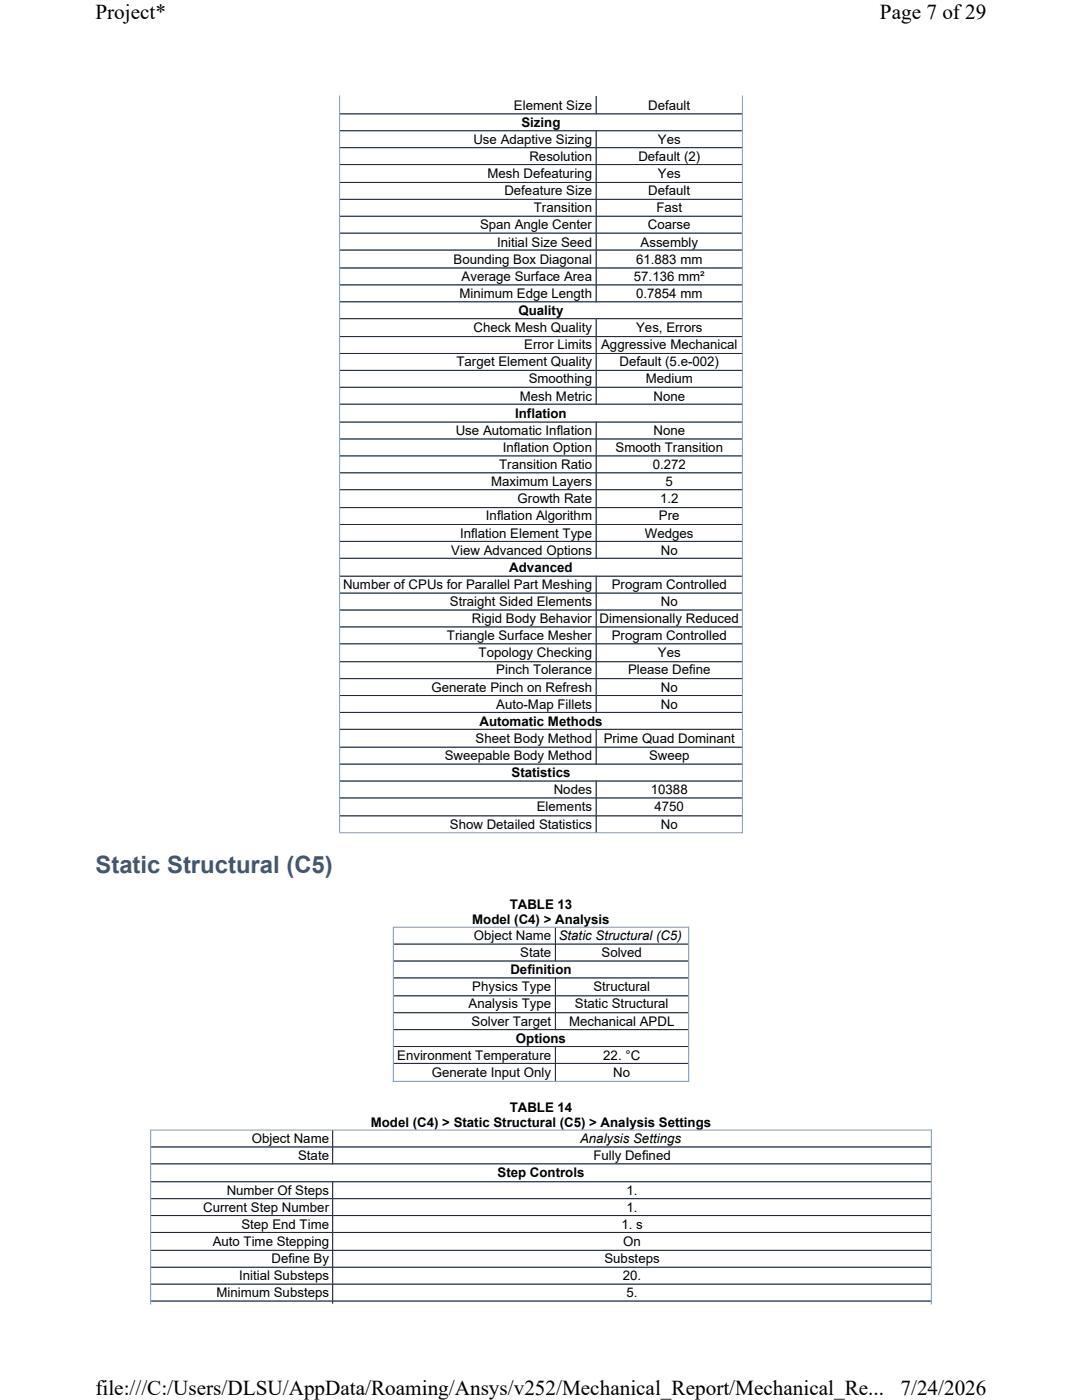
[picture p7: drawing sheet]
<svg xmlns="http://www.w3.org/2000/svg" width="216mm" height="279mm" viewBox="0 0 216 279" stroke-linecap="round" stroke-linejoin="round" font-family="sans-serif">
<defs><g id="words">
<text font-size="4.8" fill="#3b577d" x="19" y="174.3">Static Structural (C5)</text>
<g font-size="4.2">
<text x="19" y="3.8">Project*</text>
<text x="175.6" y="3.8">Page 7 of29</text>
<text x="19" y="278.5">file:///C:/Users/DLSU/AppData/Roaming/Ansys/v252/Mechanical_Report/Mechanical_Re...</text>
<text x="179.7" y="278.5">7/24/2026</text>
</g>
<g font-size="2.6">
<text x="102.6" y="21.9">Element Size</text>
<text x="129.4" y="21.9">Default</text>
<text x="94.5" y="28.7">Use Adaptive Sizing</text>
<text x="104.1" y="25.3">Sizing</text>
<text x="131.3" y="28.7">Yes</text>
<text x="97.3" y="35.5">Mesh Defeaturing</text>
<text x="105.6" y="32.1">Resolution</text>
<text x="127.4" y="32.1">Default (2)</text>
<text x="131.3" y="35.5">Yes</text>
<text x="100.6" y="39">Defeature Size</text>
<text x="129.4" y="39">Default</text>
<text x="95.8" y="45.8">Span Angle Center</text>
<text x="106.5" y="42.4">Transition</text>
<text x="129.3" y="45.8">Coarse</text>
<text x="131" y="42.4">Fast</text>
<text x="90.5" y="52.6">Bounding Box Diagonal</text>
<text x="99.2" y="49.2">Initial Size Seed</text>
<text x="126.9" y="52.6">61.883 mm</text>
<text x="127.8" y="49.2">Assembly</text>
<text x="91.7" y="59.4">Minimum Edge Length</text>
<text x="92.1" y="56">Average Surface Area</text>
<text x="126.5" y="56">57.136 mm²</text>
<text x="126.9" y="59.4">0.7854 mm</text>
<text x="103.5" y="62.9">Quality</text>
<text x="94.5" y="66.3">Check Mesh Quality</text>
<text x="104.6" y="69.7">Error Limits</text>
<text x="119.9" y="69.7">Aggressive Mechanical</text>
<text x="126.9" y="66.3">Yes, Errors</text>
<text x="91.1" y="73.1">Target Element Quality</text>
<text x="105.5" y="76.5">Smoothing</text>
<text x="123.6" y="73.1">Default (5.e-002)</text>
<text x="128.8" y="76.5">Medium</text>
<text x="102.8" y="83.4">Inflation</text>
<text x="103.7" y="79.9">Mesh Metric</text>
<text x="130.4" y="79.9">None</text>
<text x="90.9" y="86.8">Use Automatic Inflation</text>
<text x="130.4" y="86.8">None</text>
<text x="99.6" y="93.6">Transition Ratio</text>
<text x="100.3" y="90.2">Inflation Option</text>
<text x="122.8" y="90.2">Smooth Transition</text>
<text x="130.2" y="93.6">0.272</text>
<text x="98" y="97">Maximum Layers</text>
<text x="103.3" y="100.4">Growth Rate</text>
<text x="131.7" y="100.4">1.2</text>
<text x="132.8" y="97">5</text>
<text x="91.8" y="107.3">Inflation Element Type</text>
<text x="97" y="103.9">Inflation Algorithm</text>
<text x="128.7" y="107.3">Wedges</text>
<text x="131.5" y="103.9">Pre</text>
<text x="90.1" y="110.7">View Advanced Options</text>
<text x="131.9" y="110.7">No</text>
<text x="68.5" y="117.5">Number of CPUs for Parallel Part Meshing</text>
<text x="101.6" y="114.1">Advanced</text>
<text x="122.1" y="117.5">Program Controlled</text>
<text x="89.8" y="120.9">Straight Sided Elements</text>
<text x="94.2" y="124.4">Rigid Body Behavior</text>
<text x="119.7" y="124.4">Dimensionally Reduced</text>
<text x="131.9" y="120.9">No</text>
<text x="89.2" y="127.8">Triangle Surface Mesher</text>
<text x="95.5" y="131.2">Topology Checking</text>
<text x="122.1" y="127.8">Program Controlled</text>
<text x="131.3" y="131.2">Yes</text>
<text x="99" y="134.6">Pinch Tolerance</text>
<text x="125.3" y="134.6">Please Define</text>
<text x="86.1" y="138">Generate Pinch on Refresh</text>
<text x="99" y="141.4">Auto-Map Fillets</text>
<text x="131.9" y="138">No</text>
<text x="131.9" y="141.4">No</text>
<text x="94.9" y="148.3">Sheet Body Method</text>
<text x="95.7" y="144.9">Automatic Methods</text>
<text x="120.5" y="148.3">Prime Quad Dominant</text>
<text x="88.7" y="151.7">Sweepable Body Method</text>
<text x="102.1" y="155.1">Statistics</text>
<text x="129.5" y="151.7">Sweep</text>
<text x="107.1" y="161.9">Elements</text>
<text x="110.5" y="158.5">Nodes</text>
<text x="129.9" y="158.5">10388</text>
<text x="130.6" y="161.9">4750</text>
<text x="89.8" y="165.3">Show Detailed Statistics</text>
<text x="131.9" y="165.3">No</text>
<text x="94.2" y="184.3">Model (C4) &gt; Analysis</text>
<text x="101.7" y="181.4">TABLE 13</text>
<text x="94.5" y="187.6">Object Name</text>
<text x="103.8" y="191">State</text>
<text x="111.5" y="187.6">Static Structural (C5)</text>
<text x="120" y="191">Solved</text>
<text x="94.2" y="197.8">Physics Type</text>
<text x="101.8" y="194.4">Definition</text>
<text x="118.4" y="197.8">Structural</text>
<text x="93.5" y="201.3">Analysis Type</text>
<text x="114.7" y="201.3">Static Structural</text>
<text x="94.1" y="204.7">Solver Target</text>
<text x="102.9" y="208.1">Options</text>
<text x="113.6" y="204.7">Mechanical APDL</text>
<text x="79.3" y="211.5">Environment Temperature</text>
<text x="86.2" y="214.9">Generate Input Only</text>
<text x="120.4" y="211.5">22. °C</text>
<text x="122.4" y="214.9">No</text>
<text x="101.7" y="221.9">TABLE 14</text>
<text x="74" y="224.9">Model (C4) &gt; Static Structural (C5) &gt; Analysis Settings</text>
<text x="50.2" y="228.2">Object Name</text>
<text x="59.5" y="231.6">State</text>
<text x="115.8" y="228.2">Analysis Settings</text>
<text x="118.4" y="231.6">Fully Defined</text>
<text x="45.2" y="238.4">Number Of Steps</text>
<text x="99.3" y="235">Step Controls</text>
<text x="125" y="238.4">1.</text>
<text x="40.5" y="241.8">Current Step Number</text>
<text x="48.2" y="245.2">Step End Time</text>
<text x="124" y="245.2">1. s</text>
<text x="125" y="241.8">1.</text>
<text x="42.4" y="248.7">Auto Time Stepping</text>
<text x="124.4" y="248.7">On</text>
<text x="47.7" y="255.5">Initial Substeps</text>
<text x="54.2" y="252.1">Define By</text>
<text x="120.6" y="252.1">Substeps</text>
<text x="124.3" y="255.5">20.</text>
<text x="43.2" y="258.9">Minimum Substeps</text>
<text x="125" y="258.9">5.</text>
</g>
</g></defs>
<g fill="none" stroke="#7a99c0" stroke-width=".2">
<path d="M67.8 19.1v147M119 19.3v3.5M148.1 19.1v147.2M67.9 22.7h80.1M67.9 26.1h80.1M67.9 29.5h80.1M67.9 32.8h80.1M67.9 36.4h80.1M67.9 39.8h80.1M119 26v34.3M67.9 43.2h80.1M67.9 46.5h80.1"/>
<path d="M67.9 49.9h80.1M67.9 53.5h80.1M67.9 56.9h80.1M67.9 60.2h80.1M67.9 63.6h80.1M67.9 67.2h80.1M67.9 70.5h80.1M67.9 73.9h80.1M67.9 77.3h80.1M119 63.5v17.3M67.9 80.7h80.1M67.9 84.2h80.1"/>
<path d="M67.9 87.6h80.1M67.9 91h80.1M67.9 94.4h80.1M67.9 97.7h80.1M119 84.1v27.4M67.9 101.3h80.1M67.9 104.7h80.1M67.9 108h80.1M67.9 111.4h80.1M67.9 115h80.1M67.9 118.4h80.1M119 114.9v27.4"/>
<path d="M67.9 121.7h80.1M67.9 125.1h80.1M67.9 128.5h80.1M67.9 132.1h80.1M67.9 135.4h80.1M67.9 138.8h80.1M67.9 142.2h80.1M67.9 145.6h80.1M67.9 149.1h80.1M67.9 152.5h80.1M67.9 155.9h80.1M67.9 159.2h80.1"/>
<path d="M119 145.5v7.1M119 155.8v10.3M67.7 166.2h80.5M67.9 162.8h80.1M78.5 184.9v31M78.6 185h58.9M78.6 188.4h58.7M78.6 191.8h58.7M78.6 195.2h58.7M78.6 198.7h58.7M110.8 185.1v6.8M110.8 195.1v10.5"/>
<path d="M137.4 184.9v31M78.4 215.8h59.1M78.6 202.1h58.7M78.6 205.5h58.7M78.6 208.9h58.7M78.6 212.2h58.7M110.8 208.8v6.9M30.1 225.4v35M30.2 225.5h155.7M30.2 228.9h155.5M30.2 232.3h155.5M30.2 235.8h155.5"/>
<path d="M30.2 239.2h155.5M66.4 225.6v6.8M66.4 235.7v24.4M185.8 225.4v35M30.2 242.6h155.5M30.2 246h155.5M30.2 249.5h155.5M30.2 252.9h155.5M30.2 256.3h155.5M30.2 259.7h155.5"/>
</g>
<g fill="none" stroke="#1e2630" stroke-width=".2">
<path d="M119 19.3v3.3M67.9 22.7h80.1M67.9 26.1h80.1M67.9 29.5h80.1M67.9 32.8h80.1M67.9 36.4h80.1M67.9 39.8h80.1M119 26v34.3M67.9 43.2h80.1M67.9 46.5h80.1M67.9 49.9h80.1M67.9 53.5h80.1"/>
<path d="M67.9 56.9h80.1M67.9 60.2h80.1M67.9 63.6h80.1M67.9 67.2h80.1M67.9 70.5h80.1M67.9 73.9h80.1M67.9 77.3h80.1M119 63.5v17.3M67.9 80.7h80.1M67.9 84.2h80.1M67.9 87.6h80.1M67.9 91h80.1"/>
<path d="M67.9 94.4h80.1M67.9 97.7h80.1M119 84.1v27.4M67.9 101.3h80.1M67.9 104.7h80.1M67.9 108h80.1M67.9 111.4h80.1M67.9 115h80.1M67.9 118.4h80.1M119 114.9v27.4M67.9 121.7h80.1M67.9 125.1h80.1"/>
<path d="M67.9 128.5h80.1M67.9 132.1h80.1M67.9 135.4h80.1M67.9 138.8h80.1M67.9 142.2h80.1M67.9 145.6h80.1M67.9 149.1h80.1M67.9 152.5h80.1M67.9 155.9h80.1M67.9 159.2h80.1M119 145.5v7.1M119 155.8v10.3"/>
<path d="M67.9 162.8h80.1M78.6 188.4h58.7M78.6 191.8h58.7M78.6 195.2h58.7M78.6 198.7h58.7M110.8 185.1v6.8M110.8 195.1v10.5M78.6 202.1h58.7M78.6 205.5h58.7M78.6 208.9h58.7M78.6 212.2h58.7M110.8 208.8v6.9"/>
<path d="M30.2 228.9h155.5M30.2 232.3h155.5M30.2 235.8h155.5M30.2 239.2h155.5M66.4 225.6v6.8M66.4 235.7v24.4M30.2 242.6h155.5M30.2 246h155.5M30.2 249.5h155.5M30.2 252.9h155.5M30.2 256.3h155.5M30.2 259.7h155.5"/>
</g>
<g fill="#fff">
<path d="M19 0h177.8v4.7h-177.8z" fill-rule="evenodd"/>
<path d="M19 274.7h177.8v4.7h-177.8z" fill-rule="evenodd"/>
</g>
<use href="#words"/>
</svg>
